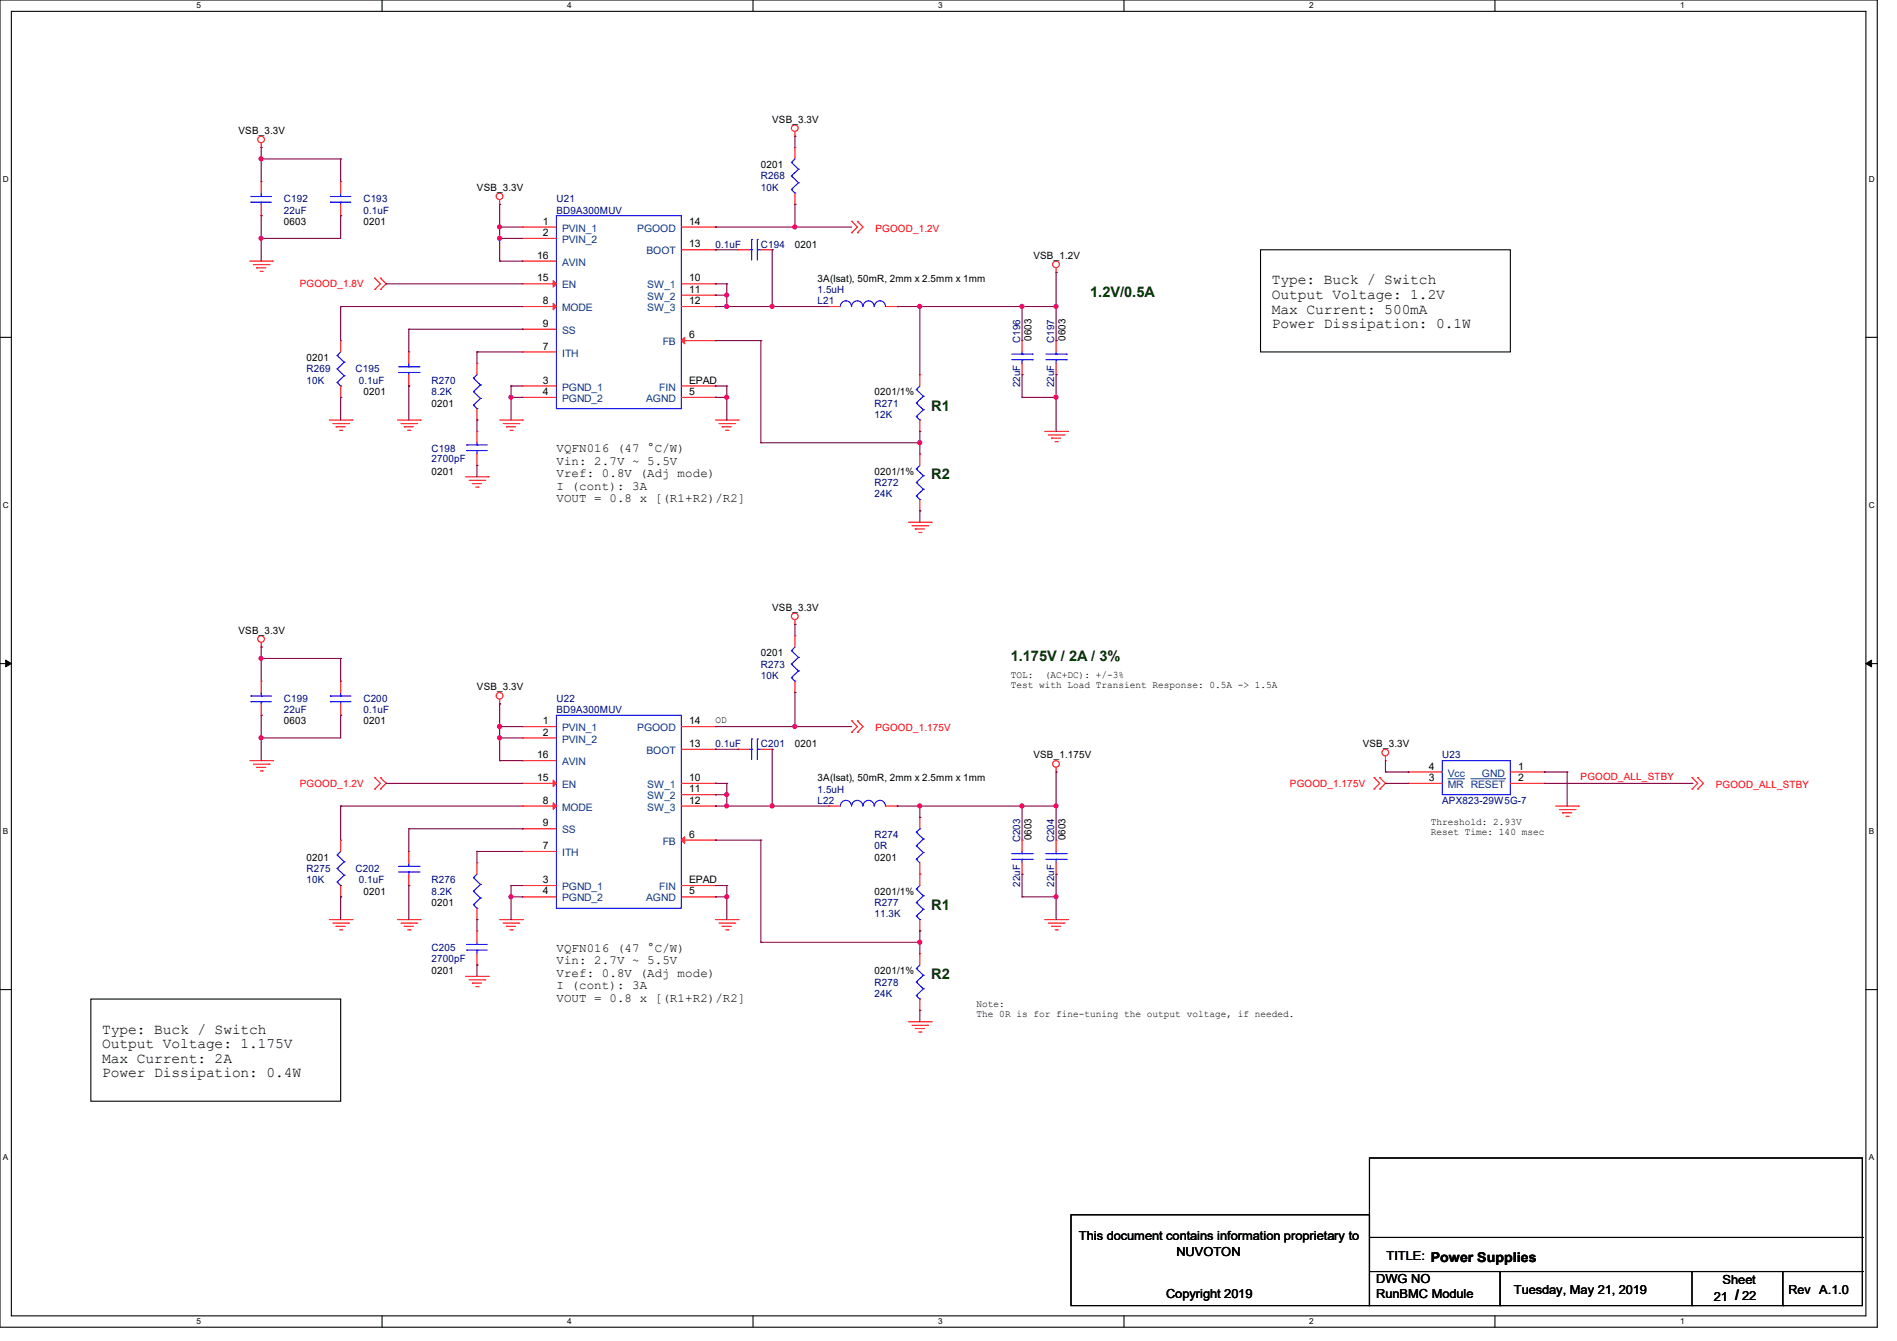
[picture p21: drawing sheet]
<svg xmlns="http://www.w3.org/2000/svg" width="297mm" height="210mm" viewBox="0 0 297 210" stroke-linecap="round" stroke-linejoin="round" font-family="sans-serif">
<defs><g id="words">
<g font-size="2.3" fill="#004000">
<text x="170.7" y="46.6">1.2V/0.5A</text>
<text x="145.8" y="64.3">R1</text>
<text x="145.8" y="75">R2</text>
<text x="158.2" y="103.5">1.175V / 2A / 3%</text>
<text x="145.8" y="142.6">R1</text>
<text x="145.8" y="153.2">R2</text>
</g>
<g font-size="2.3">
<text x="199.1" y="44.5">Type: Buck / Switch</text>
<text x="199.1" y="46.8">Output Voltage: 1.2V</text>
<text x="199.1" y="49.1">Max Current: 500mA</text>
<text x="199.1" y="51.4">Power Dissipation: 0.1W</text>
<text x="16" y="161.9">Type: Buck / Switch</text>
<text x="16" y="164.2">Output Voltage: 1.175V</text>
<text x="16" y="166.5">Max Current: 2A</text>
<text x="16" y="168.7">Power Dissipation: 0.4W</text>
<text x="271.7" y="203.6">/</text>
</g>
<g font-size="1.9">
<text x="87.1" y="70.9">VQFN016 (47 °C/W)</text>
<text x="87.1" y="72.8">Vin: 2.7V ~ 5.5V</text>
<text x="87.1" y="74.8">Vref: 0.8V (Adj mode)</text>
<text x="87.1" y="76.7">I (cont): 3A</text>
<text x="87.1" y="78.7">VOUT = 0.8 x [(R1+R2)/R2]</text>
<text x="87.1" y="149.1">VQFN016 (47 °C/W)</text>
<text x="87.1" y="151">Vin: 2.7V ~ 5.5V</text>
<text x="87.1" y="153">Vref: 0.8V (Adj mode)</text>
<text x="87.1" y="154.9">I (cont): 3A</text>
<text x="87.1" y="156.9">VOUT = 0.8 x [(R1+R2)/R2]</text>
<text x="168.9" y="194.1">This document contains information proprietary to</text>
<text x="184.2" y="196.6">NUVOTON</text>
<text x="217.1" y="197.4">TITLE: Power Supplies</text>
<text x="182.6" y="203.2">Copyright 2019</text>
<text x="215.5" y="200.9">DWG NO</text>
<text x="215.5" y="203.2">RunBMC Module</text>
<text x="237" y="202.7">Tuesday, May 21, 2019</text>
<text x="268.3" y="203.8">21</text>
<text x="269.7" y="201.1">Sheet</text>
<text x="272.8" y="203.6">22</text>
<text x="280" y="202.7">Rev A.1.0</text>
</g>
<g font-size="1.6">
<text x="37.3" y="21">VSB_3.3V</text>
<text x="120.9" y="19.2">VSB_3.3V</text>
<text x="74.7" y="29.9">VSB_3.3V</text>
<text x="119.1" y="26.3">0201</text>
<text x="44.4" y="35.2">0603</text>
<text x="56.9" y="35.2">0201</text>
<text x="85" y="35.2">1</text>
<text x="107.9" y="35.2">14</text>
<text x="84.1" y="40.5">16</text>
<text x="85" y="37">2</text>
<text x="107.9" y="38.7">13</text>
<text x="124.5" y="38.8">0201</text>
<text x="161.8" y="40.6">VSB_1.2V</text>
<text x="84.1" y="44.1">15</text>
<text x="85" y="47.6">8</text>
<text x="107.9" y="44.1">10</text>
<text x="107.9" y="45.8">11</text>
<text x="107.9" y="47.6">12</text>
<text x="128" y="44.1">3A(Isat), 50mR, 2mm x 2.5mm x 1mm</text>
<text x="85" y="51.2">9</text>
<text x="107.9" y="53">6</text>
<text x="161.5" y="53.3" transform="rotate(-90 161.5 53.3)">0603</text>
<text x="166.8" y="53.3" transform="rotate(-90 166.8 53.3)">0603</text>
<text x="48" y="56.6">0201</text>
<text x="85" y="54.7">7</text>
<text x="56.9" y="61.9">0201</text>
<text x="67.6" y="63.7">0201</text>
<text x="85" y="60.1">3</text>
<text x="85" y="61.8">4</text>
<text x="107.9" y="61.8">5</text>
<text x="107.9" y="60.1">EPAD</text>
<text x="136.9" y="61.9">0201/1%</text>
<text x="67.6" y="74.3">0201</text>
<text x="136.9" y="74.3">0201/1%</text>
<text x="120.9" y="95.7">VSB_3.3V</text>
<text x="37.3" y="99.2">VSB_3.3V</text>
<text x="119.1" y="102.8">0201</text>
<text x="158.2" y="106.1">TOL:</text>
<text x="158.2" y="107.7">Test with Load Transient Response: 0.5A -&gt; 1.5A</text>
<text x="163.6" y="106.1">(AC+DC): +/-3%</text>
<text x="44.4" y="113.5">0603</text>
<text x="56.9" y="113.5">0201</text>
<text x="74.7" y="108.1">VSB_3.3V</text>
<text x="85" y="113.4">1</text>
<text x="107.9" y="113.4">14</text>
<text x="112" y="113.2">OD</text>
<text x="84.1" y="118.7">16</text>
<text x="85" y="115.2">2</text>
<text x="107.9" y="117">13</text>
<text x="124.5" y="117">0201</text>
<text x="161.8" y="118.8">VSB_1.175V</text>
<text x="213.4" y="117">VSB_3.3V</text>
<text x="84.1" y="122.3">15</text>
<text x="85" y="125.9">8</text>
<text x="107.9" y="122.3">10</text>
<text x="107.9" y="124.1">11</text>
<text x="107.9" y="125.9">12</text>
<text x="128" y="122.3">3A(Isat), 50mR, 2mm x 2.5mm x 1mm</text>
<text x="223.7" y="122.3">3</text>
<text x="223.7" y="120.5">4</text>
<text x="237.7" y="120.5">1</text>
<text x="237.7" y="122.3">2</text>
<text x="85" y="129.4">9</text>
<text x="107.9" y="131.2">6</text>
<text x="161.5" y="131.6" transform="rotate(-90 161.5 131.6)">0603</text>
<text x="166.8" y="131.6" transform="rotate(-90 166.8 131.6)">0603</text>
<text x="224" y="129.2">Threshold: 2.93V</text>
<text x="224" y="130.8">Reset Time: 140 msec</text>
<text x="48" y="134.8">0201</text>
<text x="85" y="133">7</text>
<text x="136.9" y="134.8">0201</text>
<text x="56.9" y="140.1">0201</text>
<text x="67.6" y="141.9">0201</text>
<text x="85" y="138.3">3</text>
<text x="85" y="140.1">4</text>
<text x="107.9" y="140.1">5</text>
<text x="107.9" y="138.3">EPAD</text>
<text x="136.9" y="140.1">0201/1%</text>
<text x="67.6" y="152.6">0201</text>
<text x="136.9" y="152.6">0201/1%</text>
<text x="152.9" y="157.7">Note:</text>
<text x="152.9" y="159.3">The 0R is for fine-tuning the output voltage, if needed.</text>
</g>
<g font-size="1.6" fill="#000080">
<text x="119.1" y="28.1">R268</text>
<text x="119.1" y="29.9">10K</text>
<text x="44.4" y="31.7">C192</text>
<text x="44.4" y="33.4">22uF</text>
<text x="56.9" y="31.7">C193</text>
<text x="56.9" y="33.4">0.1uF</text>
<text x="87.1" y="31.7">U21</text>
<text x="87.1" y="33.4">BD9A300MUV</text>
<text x="112" y="38.8">0.1uF</text>
<text x="119.1" y="38.8">C194</text>
<text x="128" y="47.7">L21</text>
<text x="128" y="45.9">1.5uH</text>
<text x="159.7" y="53.7" transform="rotate(-90 159.7 53.7)">C196</text>
<text x="165.1" y="53.7" transform="rotate(-90 165.1 53.7)">C197</text>
<text x="48" y="58.3">R269</text>
<text x="55.7" y="58.3">C195</text>
<text x="48" y="60.1">10K</text>
<text x="56.2" y="60.1">0.1uF</text>
<text x="67.6" y="60.1">R270</text>
<text x="67.6" y="61.9">8.2K</text>
<text x="136.9" y="63.7">R271</text>
<text x="136.9" y="65.4">12K</text>
<text x="159.7" y="60.6" transform="rotate(-90 159.7 60.6)">22uF</text>
<text x="165.1" y="60.6" transform="rotate(-90 165.1 60.6)">22uF</text>
<text x="67.6" y="70.8">C198</text>
<text x="67.6" y="72.4">2700pF</text>
<text x="136.9" y="76.1">R272</text>
<text x="136.9" y="77.9">24K</text>
<text x="119.1" y="104.6">R273</text>
<text x="119.1" y="106.3">10K</text>
<text x="44.4" y="109.9">C199</text>
<text x="44.4" y="111.7">22uF</text>
<text x="56.9" y="109.9">C200</text>
<text x="56.9" y="111.7">0.1uF</text>
<text x="87.1" y="109.9">U22</text>
<text x="87.1" y="111.7">BD9A300MUV</text>
<text x="112" y="117">0.1uF</text>
<text x="119.1" y="117">C201</text>
<text x="225.8" y="118.8">U23</text>
<text x="128" y="125.9">L22</text>
<text x="128" y="124.1">1.5uH</text>
<text x="225.8" y="125.9">APX823-29W5G-7</text>
<text x="136.9" y="131.2">R274</text>
<text x="159.7" y="131.9" transform="rotate(-90 159.7 131.9)">C203</text>
<text x="165.1" y="131.9" transform="rotate(-90 165.1 131.9)">C204</text>
<text x="48" y="136.6">R275</text>
<text x="55.7" y="136.6">C202</text>
<text x="136.9" y="133">0R</text>
<text x="48" y="138.3">10K</text>
<text x="56.2" y="138.3">0.1uF</text>
<text x="67.6" y="138.3">R276</text>
<text x="67.6" y="140.1">8.2K</text>
<text x="136.9" y="141.9">R277</text>
<text x="136.9" y="143.7">11.3K</text>
<text x="159.7" y="138.9" transform="rotate(-90 159.7 138.9)">22uF</text>
<text x="165.1" y="138.9" transform="rotate(-90 165.1 138.9)">22uF</text>
<text x="67.6" y="149">C205</text>
<text x="67.6" y="150.6">2700pF</text>
<text x="136.9" y="154.3">R278</text>
<text x="136.9" y="156.1">24K</text>
</g>
<g font-size="1.6" fill="#004080">
<text x="88" y="36.3">PVIN_1</text>
<text x="88" y="38.1">PVIN_2</text>
<text x="88" y="41.6">AVIN</text>
<text x="99.8" y="36.3">PGOOD</text>
<text x="101.2" y="39.8">BOOT</text>
<text x="88" y="45.2">EN</text>
<text x="101.3" y="45.2">SW_1</text>
<text x="101.3" y="46.9">SW_2</text>
<text x="88" y="48.7">MODE</text>
<text x="88" y="52.3">SS</text>
<text x="101.3" y="48.7">SW_3</text>
<text x="88" y="55.8">ITH</text>
<text x="103.8" y="54.1">FB</text>
<text x="88" y="61.2">PGND_1</text>
<text x="88" y="63">PGND_2</text>
<text x="101.2" y="63">AGND</text>
<text x="103.2" y="61.2">FIN</text>
<text x="88" y="114.5">PVIN_1</text>
<text x="88" y="116.3">PVIN_2</text>
<text x="88" y="119.8">AVIN</text>
<text x="99.8" y="114.5">PGOOD</text>
<text x="101.2" y="118.1">BOOT</text>
<text x="88" y="123.4">EN</text>
<text x="101.3" y="123.4">SW_1</text>
<text x="101.3" y="125.2">SW_2</text>
<text x="226.7" y="123.4">MR RESET</text>
<text x="226.7" y="121.6">Vcc</text>
<text x="232" y="121.6">GND</text>
<text x="88" y="127">MODE</text>
<text x="88" y="130.5">SS</text>
<text x="101.3" y="127">SW_3</text>
<text x="88" y="134.1">ITH</text>
<text x="103.8" y="132.3">FB</text>
<text x="88" y="139.4">PGND_1</text>
<text x="88" y="141.2">PGND_2</text>
<text x="101.2" y="141.2">AGND</text>
<text x="103.2" y="139.4">FIN</text>
</g>
<g font-size="1.6" fill="#f00">
<text x="137.1" y="36.3">PGOOD_1.2V</text>
<text x="46.9" y="45">PGOOD_1.8V</text>
<text x="137.1" y="114.5">PGOOD_1.175V</text>
<text x="46.9" y="123.2">PGOOD_1.2V</text>
<text x="202" y="123.2">PGOOD_1.175V</text>
<text x="247.5" y="122.1">PGOOD_ALL_STBY</text>
<text x="268.6" y="123.4">PGOOD_ALL_STBY</text>
</g>
<g font-size="1.3">
<text x="30.8" y="1.3">5</text>
<text x="88.8" y="1.3">4</text>
<text x="146.9" y="1.3">3</text>
<text x="205" y="1.3">2</text>
<text x="263.1" y="1.3">1</text>
<text x=".5" y="28.4">D</text>
<text x="292.6" y="28.4">D</text>
<text x=".5" y="79.5">C</text>
<text x="292.6" y="79.5">C</text>
<text x=".5" y="130.6">B</text>
<text x="292.6" y="130.6">B</text>
<text x=".5" y="181.7">A</text>
<text x="292.6" y="181.7">A</text>
<text x="30.8" y="207.4">5</text>
<text x="88.8" y="207.4">4</text>
<text x="146.9" y="207.4">3</text>
<text x="205" y="207.4">2</text>
<text x="263.1" y="207.4">1</text>
</g>
</g></defs>
<path d="M0 0h293.9v207.9h-293.9zM1.8 1.8h290.3v204.3h-290.3z" fill="none" stroke="#000" stroke-width=".17"/>
<g fill="#fff">
<path d="M30.8 .2h.7v1.4h-.7z"/>
<path d="M30.8 206.2h.7v1.4h-.7z"/>
</g>
<path d="M59.8 0v1.8M59.8 206.1v1.8" fill="none" stroke="#000" stroke-width=".17"/>
<g fill="#fff">
<path d="M88.8 .2h.7v1.4h-.7z"/>
<path d="M88.8 206.2h.7v1.4h-.7z"/>
</g>
<path d="M117.9 0v1.8M117.9 206.1v1.8" fill="none" stroke="#000" stroke-width=".17"/>
<g fill="#fff">
<path d="M146.9 .2h.7v1.4h-.7z"/>
<path d="M146.9 206.2h.7v1.4h-.7z"/>
</g>
<path d="M176 0v1.8M176 206.1v1.8" fill="none" stroke="#000" stroke-width=".17"/>
<g fill="#fff">
<path d="M205 .2h.7v1.4h-.7z"/>
<path d="M205 206.2h.7v1.4h-.7z"/>
</g>
<path d="M234.1 0v1.8M234.1 206.1v1.8" fill="none" stroke="#000" stroke-width=".17"/>
<g fill="#fff">
<path d="M263.1 .2h.6v1.4h-.6z"/>
<path d="M263.1 206.2h.6v1.4h-.6z"/>
<path d="M.5 27.3h.9v1.4h-.9z"/>
<path d="M292.6 27.3h.9v1.4h-.9z"/>
<path d="M.5 78.4h.9v1.4h-.9z"/>
<path d="M292.6 78.4h.9v1.4h-.9z"/>
</g>
<path d="M0 52.8h1.8M292.1 52.8h1.8" fill="none" stroke="#000" stroke-width=".17"/>
<g fill="#fff">
<path d="M.5 129.5h.8v1.4h-.8z"/>
<path d="M292.6 129.5h.8v1.4h-.8z"/>
</g>
<path d="M0 103.9h1.8M292.1 103.9h1.8" fill="none" stroke="#000" stroke-width=".17"/>
<path d="M.9 103.4l.9 .5-.9 .5zM292.1 103.9l.9-.5v1z" fill="#000" stroke="#000" stroke-width=".16"/>
<g fill="#fff">
<path d="M.5 180.5h.8v1.4h-.8z"/>
<path d="M292.6 180.5h.8v1.4h-.8z"/>
</g>
<g fill="none" stroke="#000" stroke-width=".17">
<path d="M197.4 39.1h39.1v16h-39.1zM0 155h1.8M14.2 156.5h39.1v16h-39.1zM292.1 155h1.8M167.7 190.2h46.7v14.3h-46.7zM214.4 181.4h77.2v23.1h-77.2zM214.4 199.1h77.2M214.4 193.8h77.2M234.9 199.1v5.4M264.9 199.1v5.4M279.1 199.1v5.4M291.6 199.1h.1"/>
<path d="M291.6 193.8h.1M234.9 204.5h.1M264.9 204.5h.1M279.1 204.5h.1"/>
</g>
<g fill="none" stroke="#f00" stroke-width=".17">
<path d="M40.9 23.1h.1M40.9 33.8h.1M40.9 28.4h.1M40.9 22.4v.7M40.9 28.4v1.8M40.9 32v1.8M53.3 33.8h.1M53.3 28.4h.1M53.3 28.4v1.8M53.3 32v1.8M78.2 32h.1M78.2 31.3v.7"/>
<path d="M81.8 35.6h.1M81.8 37.3h.1M81.8 35.6h5.3M81.8 37.3h5.3M106.7 35.6h5.3M106.7 39.1h5.3M112 39.1h.1M112 35.6h.1M115.6 39.1h.1M115.6 39.1h1.7M119.1 39.1h1.8M120.9 39.1h.1"/>
<path d="M124.5 21.3h.1M124.5 23.1h.1M124.5 32h.1M124.5 20.6v.7M124.5 23.1v1.8M124.5 30.2v1.8M133.3 34.7h.1M133.3 36.4h.1M133.3 34.7l.9 .9-.9 .8M134.2 34.7h.1M134.2 36.4h.1M134.2 34.7l.9 .9-.9 .8"/>
<path d="M39.1 40.9h3.6M39.7 41.4h2.4M40.2 42h.1M40.2 42h1.4M40.7 42.5h.4M41.1 42.5h.1M42.1 41.4h.1M42.7 40.9h.1M53.3 53.3h.1M53.3 53.3v1.8M58.7 45.3h.1M58.7 43.6h.1"/>
<path d="M58.7 43.6l.9 .8-.9 .9M59.6 43.6h.1M59.6 45.3h.1M59.6 43.6l.9 .8-.9 .9M64 55.1h.1M64 55.1v1.8M64 58.7v1.8M74.7 56.9h.1M74.7 56.9v1.8M81.8 40.9h.1M81.8 44.4h.1M81.8 55.1h.1"/>
<path d="M81.8 48h.1M81.8 51.6h.1M81.8 40.9h5.3M81.8 48h5.3M81.8 44.4h5.3M81.8 55.1h5.3M81.8 51.6h5.3M106.7 48h5.3M106.7 44.4h5.3M106.7 53.3h5.3M106.7 46.2h5.3M112 53.3h.1"/>
<path d="M112 44.4h.1M112 46.2h.1M112 48h.1M129.8 48h.1M129.8 48h1.8M138.7 48h1.8M140.5 48h.1M144 58.7h.1M144 58.7v1.8M160 53.3h.1M160 58.7h.1M160 53.3v1.8"/>
<path d="M160 56.9v1.8M165.4 42.7h.1M165.4 53.3h.1M165.4 58.7h.1M165.4 42v.7M165.4 53.3v1.8M165.4 56.9v1.8M51.6 65.8h3.5M52.1 66.3h2.5M52.6 66.8h.1M52.6 66.8h1.5M53.2 67.4h.3"/>
<path d="M53.3 62.2h.1M53.3 60.5v1.7M53.5 67.4h.1M54.6 66.3h.1M55.1 65.8h.1M62.2 65.8h3.6M62.8 66.3h2.4M63.3 66.8h.1M63.3 66.8h1.4M63.8 67.4h.4M64 60.5h.1M64.2 67.4h.1"/>
<path d="M65.2 66.3h.1M65.8 65.8h.1M72.9 74.7h3.6M73.4 75.2h2.5M74 75.7h.1M74 75.7h1.4M74.5 76.3h.3M74.7 65.8h.1M74.7 67.6h.1M74.7 72.9h.1M74.7 64v1.8M74.7 67.6v1.7"/>
<path d="M74.7 71.1v1.8M74.8 76.3h.1M75.9 75.2h.1M76.5 74.7h.1M78.2 65.8h3.6M78.8 66.3h2.4M79.3 66.8h.1M79.3 66.8h1.4M79.8 67.4h.4M80.2 67.4h.1M81.2 66.3h.1M81.8 65.8h.1"/>
<path d="M81.8 60.5h.1M81.8 62.2h.1M81.8 60.5h5.3M81.8 62.2h5.3M106.7 60.5h5.3M106.7 62.2h5.3M112 62.2h.1M112 60.5h.1M112 65.8h3.6M112.6 66.3h2.4M113.1 66.8h.1M113.1 66.8h1.4"/>
<path d="M113.6 67.4h.4M114 67.4h.1M115 66.3h.1M115.6 65.8h.1M144 71.1h.1M144 67.6h.1M144 65.8v1.8M144 71.1v1.8M144 78.2v1.8M163.6 67.6h3.5M164.1 68.1h2.5M164.6 68.6h.1"/>
<path d="M164.6 68.6h1.5M165.2 69.2h.3M165.5 69.2h.1M166.6 68.1h.1M167.1 67.6h.1M124.5 97.8h.1M124.5 99.6h.1M124.5 97.1v.7M124.5 99.6v1.7M142.2 81.8h3.6M142.8 82.3h2.4M143.3 82.8h.1"/>
<path d="M143.3 82.8h1.4M143.8 83.4h.4M144 80h.1M144.2 83.4h.1M145.2 82.3h.1M145.8 81.8h.1M39.1 119.1h3.6M39.7 119.7h2.4M40.9 101.3h.1M40.9 112h.1M40.9 106.7h.1M40.9 100.6v.7"/>
<path d="M40.9 106.7v1.8M40.9 110.2v1.8M42.1 119.7h.1M42.7 119.1h.1M53.3 112h.1M53.3 106.7h.1M53.3 106.7v1.8M53.3 110.2v1.8M78.2 110.2h.1M78.2 109.5v.7M81.8 113.8h.1M81.8 115.6h.1"/>
<path d="M81.8 119.1h.1M81.8 119.1h5.3M81.8 113.8h5.3M81.8 115.6h5.3M106.7 113.8h5.3M106.7 117.3h5.3M112 117.3h.1M112 113.8h.1M115.6 117.3h.1M115.6 117.3h1.7M119.1 117.3h1.8M120.9 117.3h.1"/>
<path d="M124.5 108.5h.1M124.5 106.7v1.8M133.3 112.9h.1M133.3 114.7h.1M133.3 112.9l.9 .9-.9 .9M134.2 112.9h.1M134.2 114.7h.1M134.2 112.9l.9 .9-.9 .9M216.9 119.1h.1M216.9 118.4v.7M40.2 120.2h.1M40.2 120.2h1.4"/>
<path d="M40.7 120.7h.4M41.1 120.7h.1M53.3 131.6h.1M53.3 131.6v1.7M53.3 138.7v1.8M58.7 123.6h.1M58.7 121.8h.1M58.7 121.8l.9 .9-.9 .9M59.6 121.8h.1M59.6 123.6h.1M59.6 121.8l.9 .9-.9 .9M64 138.7h.1"/>
<path d="M64 133.3h.1M64 133.3v1.8M64 136.9v1.8M74.7 135.1h.1M74.7 135.1v1.8M81.8 138.7h.1M81.8 122.7h.1M81.8 133.3h.1M81.8 126.2h.1M81.8 129.8h.1M81.8 126.2h5.3M81.8 138.7h5.3"/>
<path d="M81.8 122.7h5.3M81.8 133.3h5.3M81.8 129.8h5.3M106.7 126.2h5.3M106.7 138.7h5.3M106.7 122.7h5.3M106.7 131.6h5.3M106.7 124.5h5.3M112 131.6h.1M112 122.7h.1M112 124.5h.1M112 126.2h.1"/>
<path d="M112 138.7h.1M129.8 126.2h.1M129.8 126.2h1.8M138.7 126.2h1.8M140.5 126.2h.1M144 136.9h.1M144 128h.1M144 128v1.8M144 135.1v3.6M160 131.6h.1M160 136.9h.1M160 131.6v1.7"/>
<path d="M160 135.1v1.8M165.4 120.9h.1M165.4 131.6h.1M165.4 136.9h.1M165.4 120.2v.7M165.4 131.6v1.7M165.4 135.1v1.8M215.1 123.6h.1M215.1 121.8h.1M215.1 121.8l.9 .9-.9 .9M216 121.8h.1M216 123.6h.1"/>
<path d="M216 121.8l.9 .9-.9 .9M220.5 122.7h.1M220.5 120.9h.1M220.5 122.7h5.3M220.5 120.9h5.3M236.5 122.7h5.3M236.5 120.9h5.3M241.8 120.9h.1M241.8 122.7h.1M243.6 126.2h3.5M244.1 126.8h2.5M244.6 127.3h.1"/>
<path d="M244.6 127.3h1.5M245.2 127.8h.3M245.5 127.8h.1M246.6 126.8h.1M247.1 126.2h.1M264.9 121.8h.1M264.9 123.6h.1M264.9 121.8l.9 .9-.9 .9M265.8 121.8h.1M265.8 123.6h.1M265.8 121.8l.9 .9-.9 .9M51.6 144h3.5"/>
<path d="M52.1 144.6h2.5M52.6 145.1h.1M52.6 145.1h1.5M53.2 145.6h.3M53.3 140.5h.1M53.5 145.6h.1M54.6 144.6h.1M55.1 144h.1M62.2 144h3.6M62.8 144.6h2.4M63.3 145.1h.1M63.3 145.1h1.4"/>
<path d="M63.8 145.6h.4M64.2 145.6h.1M65.2 144.6h.1M65.8 144h.1M72.9 152.9h3.6M73.4 153.5h2.5M74 154h.1M74 154h1.4M74.5 154.5h.3M74.7 144h.1M74.7 145.8h.1M74.7 151.1h.1"/>
<path d="M74.7 142.2v1.8M74.7 145.8v1.8M74.7 149.4v1.7M74.8 154.5h.1M75.9 153.5h.1M76.5 152.9h.1M78.2 144h3.6M78.8 144.6h2.4M79.3 145.1h.1M79.3 145.1h1.4M79.8 145.6h.4M80.2 145.6h.1"/>
<path d="M81.2 144.6h.1M81.8 144h.1M81.8 140.5h.1M81.8 140.5h5.3M106.7 140.5h5.3M112 140.5h.1M112 144h3.6M112.6 144.6h2.4M113.1 145.1h.1M113.1 145.1h1.4M113.6 145.6h.4M114 145.6h.1"/>
<path d="M115 144.6h.1M115.6 144h.1M144 149.4h.1M144 158.2h.1M144 145.8h.1M144 144v1.8M144 149.4v1.7M144 156.5v1.7M163.6 144h3.5M164.1 144.6h2.5M164.6 145.1h.1M164.6 145.1h1.5"/>
<path d="M165.2 145.6h.3M165.5 145.6h.1M166.6 144.6h.1M167.1 144h.1M142.2 160h3.6M142.8 160.6h2.4M143.3 161.1h.1M143.3 161.1h1.4M143.8 161.6h.4M144.2 161.6h.1M145.2 160.6h.1M145.8 160h.1"/>
<circle cx="40.9" cy="21.8" r=".52"/>
<circle cx="78.2" cy="30.7" r=".52"/>
<circle cx="124.4" cy="20.1" r=".52"/>
<circle cx="165.3" cy="41.4" r=".52"/>
<circle cx="124.4" cy="96.5" r=".52"/>
<circle cx="40.9" cy="100.1" r=".52"/>
<circle cx="78.2" cy="109" r=".52"/>
<circle cx="165.3" cy="119.6" r=".52"/>
<circle cx="216.9" cy="117.9" r=".52"/>
</g>
<g fill="none" stroke="#00f" stroke-width=".17">
<path d="M39.3 30.8h.1M39.3 31.7h.1M39.3 30.8h3.2M39.3 31.7h3.2M40.9 31.7h.1M40.9 30.8h.1M40.9 30.2v.6M40.9 31.7v.3M51.7 30.8h.1M51.7 31.7h.1M51.7 30.8h3.2M51.7 31.7h3.2"/>
<path d="M53.3 31.7h.1M53.3 30.8h.1M53.3 30.2v.6M53.3 31.7v.3M87.1 33.8h19.6v30.2h-19.6zM117.3 39.1h.4M117.7 39.1h.1M117.7 37.5h.1M117.7 37.5v3.2M118.6 37.5h.1M118.6 39.1h.1M118.6 37.5v3.2"/>
<path d="M118.6 39.1h.5M123.9 25.4h.1M123.9 27.6h.1M123.9 29.7h.1M123.9 25.4l1.1 1.1M123.9 27.6l1.1 1M123.9 29.7l.6 .5M124.5 30.2h.1M124.5 24.9l-.6 .5M125 26.5h.1M125 28.6h.1M125 26.5l-1.1 1.1"/>
<path d="M125 28.6l-1.1 1.1M52.8 55.7h.1M52.8 57.8h.1M52.8 59.9h.1M52.8 55.7l1.1 1M52.8 57.8l1.1 1M52.8 59.9l.5 .6M53.3 55.1l-.5 .6M53.9 56.7h.1M53.9 58.8h.1M53.9 56.7l-1.1 1.1M53.9 58.8l-1.1 1.1"/>
<path d="M62.4 57.4h3.2M62.4 58.3h3.2M64 58.3h.1M64 57.4h.1M64 56.9v.5M64 58.3v.4M65.6 57.4h.1M65.6 58.3h.1M74.1 59.2h.1M74.1 59.2l1.1 1.1M74.7 58.7l-.6 .5M131.6 48a.87 .87 0 0 1 .8-.9 .87 .87 0 0 1 .9 .9"/>
<path d="M133.3 48a.87 .87 0 0 1 .9-.9 .87 .87 0 0 1 .9 .9M135.1 48a.87 .87 0 0 1 .9-.9 .87 .87 0 0 1 .9 .9M136.9 48a.87 .87 0 0 1 .9-.9 .87 .87 0 0 1 .8 .9M158.4 56.3h3.2M158.4 55.5h3.2M160 55.5h.1M160 56.3h.1M160 55.1v.4M160 56.3v.6M161.6 56.3h.1M161.6 55.5h.1M163.7 56.3h3.3"/>
<path d="M163.7 55.5h3.3M165.4 55.5h.1M165.4 56.3h.1M165.4 55.1v.4M165.4 56.3v.6M167 56.3h.1M167 55.5h.1M53.3 60.5h.1M73.1 70.6h.1M73.1 69.7h.1M73.1 70.6h3.2M73.1 69.7h3.2"/>
<path d="M74.1 61.3h.1M74.1 63.5h.1M74.1 61.3l1.1 1.1M74.1 63.5l.6 .5M74.7 64h.1M74.7 69.7h.1M74.7 70.6h.1M74.7 69.3v.4M74.7 70.6v.5M75.2 60.3h.1M75.2 62.4h.1M75.2 60.3l-1.1 1"/>
<path d="M75.2 62.4l-1.1 1.1M143.5 73.4h.1M143.5 75.6h.1M143.5 77.7h.1M143.5 61h.1M143.5 63.1h.1M143.5 65.2h.1M143.5 73.4l1.1 1.1M143.5 75.6l1.1 1M143.5 77.7l.5 .5M143.5 61l1.1 1.1M143.5 63.1l1.1 1.1"/>
<path d="M143.5 65.2l.5 .6M144 78.2h.1M144 65.8h.1M144 72.9l-.5 .5M144 60.5l-.5 .5M144.6 74.5h.1M144.6 76.6h.1M144.6 62.1h.1M144.6 64.2h.1M144.6 74.5l-1.1 1.1M144.6 76.6l-1.1 1.1M144.6 62.1l-1.1 1"/>
<path d="M144.6 64.2l-1.1 1M39.3 109h.1M39.3 109.9h.1M39.3 109h3.2M39.3 109.9h3.2M40.9 109.9h.1M40.9 109h.1M40.9 108.5v.5M40.9 109.9v.3M51.7 109h.1M51.7 109.9h.1M51.7 109h3.2"/>
<path d="M51.7 109.9h3.2M53.3 109.9h.1M53.3 109h.1M53.3 108.5v.5M53.3 109.9v.3M87.1 112h19.6v30.2h-19.6zM117.3 117.3h.4M117.7 117.3h.1M117.7 115.7h.1M117.7 115.7v3.3M118.6 115.7h.1M118.6 117.3h.1"/>
<path d="M118.6 117.3h.5M118.6 115.7v3.3M123.9 101.9h.1M123.9 104h.1M123.9 106.1h.1M123.9 101.9l1.1 1.1M123.9 104l1.1 1.1M123.9 106.1l.6 .6M124.5 106.7h.1M124.5 101.3l-.6 .6M125 103h.1M125 105.1h.1"/>
<path d="M125 103l-1.1 1M125 105.1l-1.1 1M225.8 119.1h10.7v5.4h-10.7zM52.8 133.9h.1M52.8 136h.1M52.8 138.1h.1M52.8 133.9l1.1 1.1M52.8 136l1.1 1.1M52.8 138.1l.5 .6M53.3 138.7h.1M53.3 133.3l-.5 .6M53.9 135h.1"/>
<path d="M53.9 137.1h.1M53.9 135l-1.1 1M53.9 137.1l-1.1 1M62.4 135.7h3.2M62.4 136.6h3.2M64 136.6h.1M64 135.7h.1M64 135.1v.6M64 136.6v.3M65.6 135.7h.1M65.6 136.6h.1M74.1 137.5h.1"/>
<path d="M74.1 139.6h.1M74.1 137.5l1.1 1M74.1 139.6l1.1 1M74.7 136.9l-.6 .6M75.2 138.5h.1M75.2 138.5l-1.1 1.1M133.3 126.2a.87 .87 0 0 0-.9-.9 .87 .87 0 0 0-.8 .9M135.1 126.2a.87 .87 0 0 0-.9-.9 .87 .87 0 0 0-.9 .9M136.9 126.2a.87 .87 0 0 0-.9-.9 .87 .87 0 0 0-.9 .9M138.6 126.2a.87 .87 0 0 0-.8-.9 .87 .87 0 0 0-.9 .9M143.5 134.6h.1M143.5 132.5h.1"/>
<path d="M143.5 130.3h.1M143.5 139.2h.1M143.5 134.6l.5 .5M143.5 132.5l1.1 1M143.5 130.3l1.1 1.1M143.5 139.2l1.1 1.1M144 129.8h.1M144 129.8l-.5 .5M144 138.7l-.5 .5M144.6 133.5h.1M144.6 131.4h.1M144.6 133.5l-1.1 1.1"/>
<path d="M144.6 131.4l-1.1 1.1M158.4 134.6h3.2M158.4 133.7h3.2M160 133.7h.1M160 134.6h.1M160 133.3v.4M160 134.6v.5M161.6 134.6h.1M161.6 133.7h.1M163.7 134.6h3.3M163.7 133.7h3.3M165.4 133.7h.1"/>
<path d="M165.4 134.6h.1M165.4 133.3v.4M165.4 134.6v.5M167 134.6h.1M167 133.7h.1M73.1 148.8h.1M73.1 147.9h.1M73.1 148.8h3.2M73.1 147.9h3.2M74.1 141.7h.1M74.1 141.7l.6 .5M74.7 142.2h.1"/>
<path d="M74.7 147.9h.1M74.7 148.8h.1M74.7 147.6v.3M74.7 148.8v.6M75.2 140.6h.1M75.2 140.6l-1.1 1.1M143.5 151.7h.1M143.5 153.8h.1M143.5 155.9h.1M143.5 141.4h.1M143.5 143.5h.1M143.5 151.7l1.1 1"/>
<path d="M143.5 153.8l1.1 1.1M143.5 155.9l.5 .6M143.5 141.4l1.1 1M143.5 143.5l.5 .5M144 156.5h.1M144 144h.1M144 151.1l-.5 .6M144.6 152.7h.1M144.6 154.9h.1M144.6 140.3h.1M144.6 142.4h.1M144.6 152.7l-1.1 1.1"/>
<path d="M144.6 154.9l-1.1 1M144.6 140.3l-1.1 1.1M144.6 142.4l-1.1 1.1"/>
</g>
<g fill="#f00" stroke="#f00" stroke-width=".17">
<path d="M86.6 122.2l.5 .5-.5 .5z"/>
<path d="M107.2 131.1v1l-.5-.5z"/>
<path d="M86.6 125.7l.5 .5-.5 .5z"/>
<path d="M86.6 43.9l.5 .5-.5 .6z"/>
<path d="M107.2 52.8v1l-.5-.5z"/>
<path d="M86.6 47.5l.5 .5-.5 .5z"/>
</g>
<path d="M226.7 122h2.5M229.2 122h.1M230.3 122h5.3M235.6 122h.1" fill="none" stroke="#004080" stroke-width=".16"/>
<g fill="none" stroke="#800040" stroke-width=".17">
<path d="M40.9 23.1h.1M40.9 24.9h.1M40.9 33.8h.1M40.9 37.3h.1M40.9 23.1v5.3M40.9 33.8v7.1M40.9 24.9h12.4M53.3 24.9h.1M53.3 33.8h.1M53.3 33.8v3.5h-12.4M53.3 24.9v3.5M78.2 35.6h.1"/>
<path d="M78.2 37.3h.1M78.2 32h.1M78.2 35.6h3.6M78.2 32v8.9M78.2 37.3h3.6M112 39.1h.1M112 35.6h.1M112 39.1h3.6M112 35.6h21.3M120.9 39.1h.1M120.9 39.1v8.9M124.5 32h.1"/>
<path d="M124.5 35.6h.1M124.5 21.3h.1M124.5 21.3v1.8M124.5 32v3.6M53.3 48h.1M53.3 48h28.5M53.3 48v5.3M60.5 44.4h.1M60.5 44.4h21.3M64 51.6h.1M64 51.6v3.5M64 51.6h17.8"/>
<path d="M74.7 55.1h.1M74.7 55.1h7.1M74.7 55.1v1.8M78.2 40.9h.1M78.2 40.9h3.6M81.8 51.6h.1M112 48h.1M112 46.2h.1M112 44.4h.1M112 53.3h.1M112 48h17.8M112 46.2h1.8"/>
<path d="M112 44.4h1.8M112 53.3h7.1M113.8 46.2h.1M113.8 48h.1M113.8 44.4h.1M113.8 44.4v3.6M119.1 53.3h.1M119.1 53.3v16M120.9 48h.1M140.5 48h.1M140.5 48h24.9M144 48h.1"/>
<path d="M144 48v10.7M160 48h.1M160 58.7h.1M160 48v5.3M160 58.7v3.5M165.4 53.3h.1M165.4 58.7h.1M165.4 42.7h.1M165.4 42.7v10.6M165.4 58.7v8.9M53.3 62.2h.1M53.3 62.2v3.6"/>
<path d="M64 60.5h.1M64 60.5v5.3M74.7 72.9h.1M74.7 65.8h.1M74.7 65.8v1.8M74.7 72.9v1.8M80 60.5h.1M80 62.2h.1M80 62.2h1.8M80 60.5h1.8M80 60.5v5.3M112 62.2h.1"/>
<path d="M112 60.5h.1M112 62.2h1.8M112 60.5h1.8M113.8 62.2h.1M113.8 60.5h.1M113.8 60.5v5.3M119.1 69.3h.1M119.1 69.3h24.9M144 67.6h.1M144 69.3h.1M144 67.6v3.5M160 62.2h.1"/>
<path d="M160 62.2h5.4M165.4 62.2h.1M124.5 97.8h.1M124.5 97.8v1.8M144 80h.1M144 80v1.8M40.9 101.3h.1M40.9 103.1h.1M40.9 112h.1M40.9 115.6h.1M40.9 101.3v5.4M40.9 112v7.1"/>
<path d="M40.9 103.1h12.4M53.3 103.1h.1M53.3 112h.1M53.3 103.1v3.6M53.3 112v3.6h-12.4M78.2 113.8h.1M78.2 119.1h.1M78.2 115.6h.1M78.2 110.2h.1M78.2 110.2v8.9M78.2 113.8h3.6M78.2 119.1h3.6"/>
<path d="M78.2 115.6h3.6M112 117.3h.1M112 117.3h3.6M112 113.8h21.3M120.9 117.3h.1M120.9 117.3v8.9M124.5 113.8h.1M124.5 108.5h.1M124.5 108.5v5.3M216.9 119.1v1.8M53.3 126.2h.1M53.3 126.2v5.4"/>
<path d="M53.3 126.2h28.5M60.5 122.7h.1M60.5 122.7h21.3M64 129.8h.1M64 138.7h.1M64 129.8v3.5M64 138.7v5.3M64 129.8h17.8M74.7 133.3h.1M74.7 133.3v1.8M74.7 133.3h7.1M80 138.7h.1"/>
<path d="M80 138.7v5.3M80 138.7h1.8M81.8 129.8h.1M112 138.7h.1M112 126.2h.1M112 124.5h.1M112 122.7h.1M112 131.6h.1M112 122.7h1.8M112 126.2h17.8M112 138.7h1.8M112 124.5h1.8"/>
<path d="M112 131.6h7.1M113.8 138.7h.1M113.8 124.5h.1M113.8 126.2h.1M113.8 122.7h.1M113.8 122.7v3.5M113.8 138.7v5.3M119.1 131.6h.1M119.1 131.6v16M120.9 126.2h.1M140.5 126.2h.1M140.5 126.2h24.9"/>
<path d="M144 128h.1M144 126.2h.1M144 126.2v1.8M160 126.2h.1M160 136.9h.1M160 126.2v5.4M160 136.9v3.6M165.4 126.2h.1M165.4 136.9h.1M165.4 120.9h.1M165.4 120.9v10.7M165.4 136.9v7.1"/>
<path d="M216.9 120.9h.1M216.9 122.7h.1M216.9 122.7h3.6M216.9 120.9h3.6M220.5 120.9h.1M241.8 120.9h.1M241.8 122.7h23.1M241.8 120.9h3.6M245.4 120.9h.1M245.4 120.9v5.3M264.9 122.7h.1M53.3 140.5h.1"/>
<path d="M53.3 140.5v3.5M74.7 151.1h.1M74.7 144h.1M74.7 144v1.8M74.7 151.1v1.8M80 140.5h.1M80 140.5h1.8M112 140.5h.1M112 140.5h1.8M113.8 140.5h.1M119.1 147.6h.1M119.1 147.6h24.9"/>
<path d="M144 145.8h.1M144 147.6h.1M144 158.2h.1M144 145.8v3.6M144 158.2v1.8M160 140.5h.1M160 140.5h5.4M165.4 140.5h.1"/>
</g>
<g fill="#f0f" stroke="#f0f" stroke-width=".17">
<circle cx="113.8" cy="62.2" r=".32"/>
<circle cx="80" cy="62.2" r=".32"/>
<circle cx="113.8" cy="48" r=".32"/>
<circle cx="113.8" cy="46.2" r=".32"/>
<circle cx="144" cy="69.3" r=".32"/>
<circle cx="160" cy="48" r=".32"/>
<circle cx="144" cy="48" r=".32"/>
<circle cx="165.3" cy="48" r=".32"/>
<circle cx="165.3" cy="62.2" r=".32"/>
<circle cx="120.9" cy="48" r=".32"/>
<circle cx="124.4" cy="35.5" r=".32"/>
<circle cx="78.2" cy="37.3" r=".32"/>
<circle cx="78.2" cy="35.5" r=".32"/>
<circle cx="40.9" cy="24.9" r=".32"/>
<circle cx="40.9" cy="37.3" r=".32"/>
<circle cx="113.8" cy="140.4" r=".32"/>
<circle cx="80" cy="140.4" r=".32"/>
<circle cx="113.8" cy="126.2" r=".32"/>
<circle cx="113.8" cy="124.4" r=".32"/>
<circle cx="144" cy="147.6" r=".32"/>
<circle cx="160" cy="126.2" r=".32"/>
<circle cx="144" cy="126.2" r=".32"/>
<circle cx="165.3" cy="126.2" r=".32"/>
<circle cx="165.3" cy="140.4" r=".32"/>
<circle cx="120.9" cy="126.2" r=".32"/>
<circle cx="78.2" cy="113.8" r=".32"/>
<circle cx="78.2" cy="115.5" r=".32"/>
<circle cx="40.9" cy="103.1" r=".32"/>
<circle cx="40.9" cy="115.5" r=".32"/>
<circle cx="124.4" cy="113.8" r=".32"/>
</g>
<use href="#words"/>
</svg>
